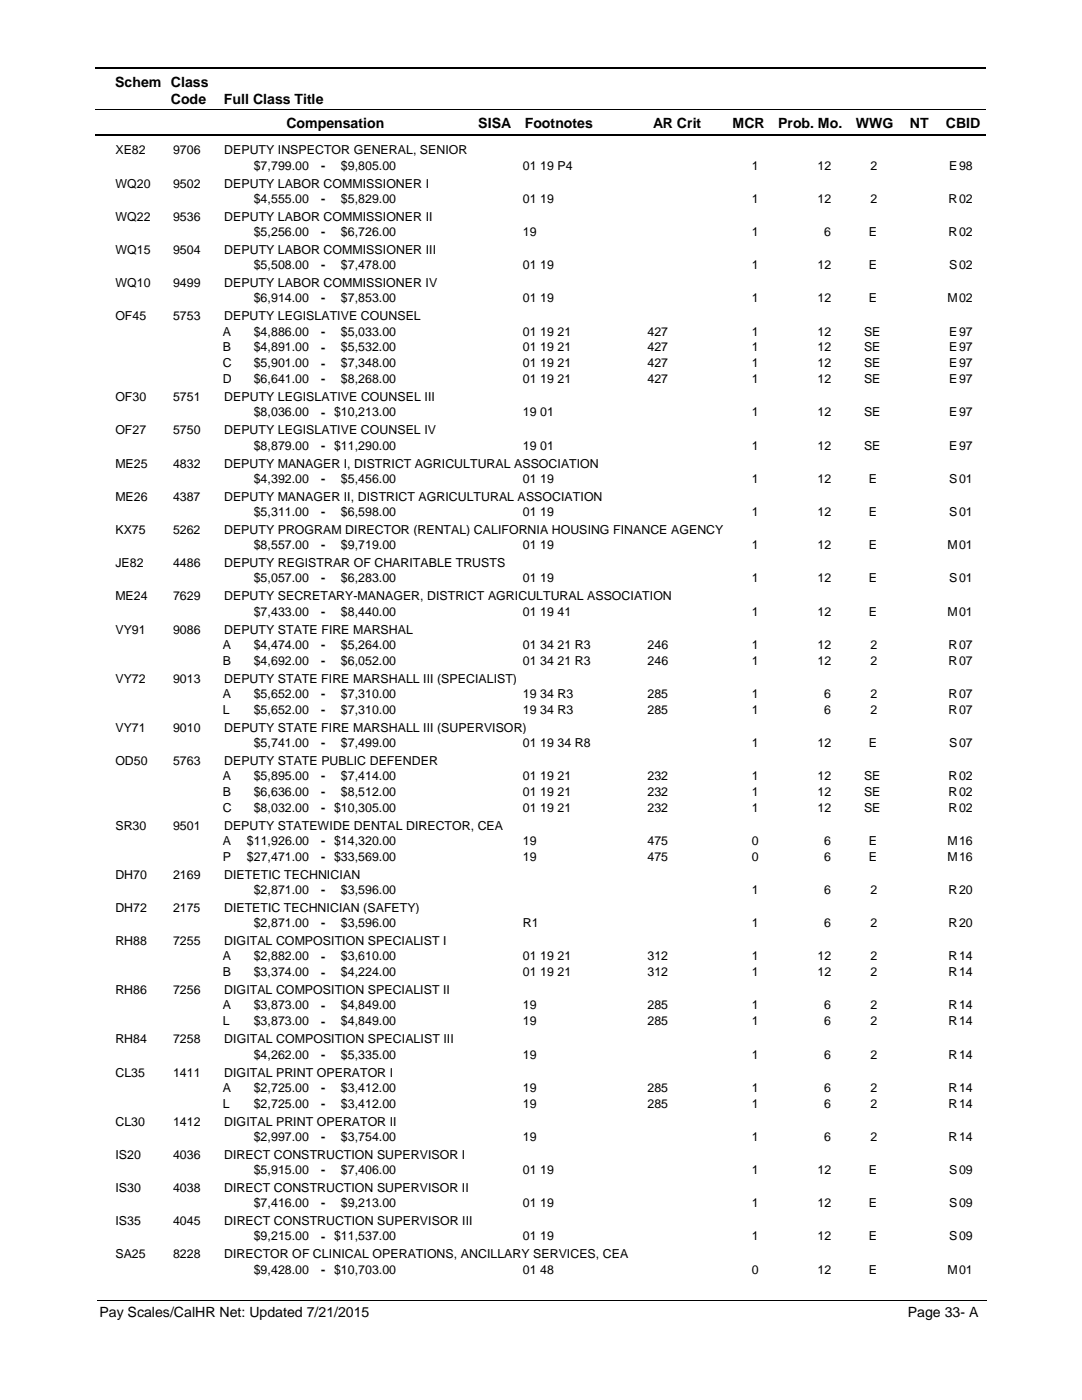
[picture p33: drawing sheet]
<svg xmlns="http://www.w3.org/2000/svg" width="216mm" height="279mm" viewBox="0 0 216 279" stroke-linecap="round" stroke-linejoin="round" font-family="sans-serif">
<defs><g id="words">
<g font-size="2.8">
<text x="23" y="17.3">Schem Class</text>
<text x="34.1" y="20.7">Code</text>
<text x="44.7" y="20.7">Full Class Title</text>
<text x="57.2" y="25.6">Compensation</text>
<text x="95.4" y="25.6">SISA</text>
<text x="104.7" y="25.6">Footnotes</text>
<text x="130.3" y="25.6">AR Crit</text>
<text x="146.2" y="25.6">MCR</text>
<text x="155.3" y="25.6">Prob. Mo.</text>
<text x="170.8" y="25.6">WWG</text>
<text x="181.5" y="25.6">NT</text>
<text x="188.7" y="25.6">CBID</text>
<text x="19.9" y="262.9">Pay Scales/CalHR Net: Updated 7/21/2015</text>
<text x="181.1" y="262.9">Page 33- A</text>
</g>
<g font-size="2.5">
<text x="23" y="30.8">XE82</text>
<text x="34.5" y="30.8">9706</text>
<text x="44.7" y="30.8">DEPUTY INSPECTOR GENERAL, SENIOR</text>
<text x="50.6" y="33.9">$7,799.00</text>
<text x="64.1" y="33.9">-</text>
<text x="68" y="33.9">$9,805.00</text>
<text x="104.3" y="33.9">01 19 P4</text>
<text x="150" y="33.9">1</text>
<text x="163.1" y="33.9">12</text>
<text x="173.7" y="33.9">2</text>
<text x="189.4" y="33.9">E</text>
<text x="191.4" y="33.9">98</text>
<text x="23" y="37.4">WQ20</text>
<text x="34.5" y="37.4">9502</text>
<text x="44.7" y="37.4">DEPUTY LABOR COMMISSIONER I</text>
<text x="50.6" y="40.5">$4,555.00</text>
<text x="64.1" y="40.5">-</text>
<text x="68" y="40.5">$5,829.00</text>
<text x="104.3" y="40.5">01 19</text>
<text x="150" y="40.5">1</text>
<text x="163.1" y="40.5">12</text>
<text x="173.7" y="40.5">2</text>
<text x="189.3" y="40.5">R</text>
<text x="191.4" y="40.5">02</text>
<text x="23" y="44">WQ22</text>
<text x="34.5" y="44">9536</text>
<text x="44.7" y="44">DEPUTY LABOR COMMISSIONER II</text>
<text x="50.6" y="47.1">$5,256.00</text>
<text x="64.1" y="47.1">-</text>
<text x="68" y="47.1">$6,726.00</text>
<text x="104.3" y="47.1">19</text>
<text x="150" y="47.1">1</text>
<text x="164.5" y="47.1">6</text>
<text x="173.4" y="47.1">E</text>
<text x="189.3" y="47.1">R</text>
<text x="191.4" y="47.1">02</text>
<text x="23" y="50.7">WQ15</text>
<text x="34.5" y="50.7">9504</text>
<text x="44.7" y="50.7">DEPUTY LABOR COMMISSIONER III</text>
<text x="50.6" y="53.7">$5,508.00</text>
<text x="64.1" y="53.8">-</text>
<text x="68" y="53.7">$7,478.00</text>
<text x="104.3" y="53.7">01 19</text>
<text x="150" y="53.7">1</text>
<text x="163.1" y="53.7">12</text>
<text x="173.4" y="53.7">E</text>
<text x="189.4" y="53.7">S</text>
<text x="191.4" y="53.7">02</text>
<text x="23" y="57.3">WQ10</text>
<text x="34.5" y="57.3">9499</text>
<text x="44.7" y="57.3">DEPUTY LABOR COMMISSIONER IV</text>
<text x="23" y="63.9">OF45</text>
<text x="34.5" y="63.9">5753</text>
<text x="44.7" y="63.9">DEPUTY LEGISLATIVE COUNSEL</text>
<text x="50.6" y="60.3">$6,914.00</text>
<text x="64.1" y="60.4">-</text>
<text x="68" y="60.3">$7,853.00</text>
<text x="104.3" y="60.3">01 19</text>
<text x="150" y="60.3">1</text>
<text x="163.1" y="60.3">12</text>
<text x="173.4" y="60.3">E</text>
<text x="189.1" y="60.3">M</text>
<text x="191.4" y="60.3">02</text>
<text x="44.5" y="67">A</text>
<text x="44.5" y="70.1">B</text>
<text x="50.6" y="67">$4,886.00</text>
<text x="50.6" y="70.1">$4,891.00</text>
<text x="64.1" y="67">-</text>
<text x="64.1" y="70.2">-</text>
<text x="68" y="67">$5,033.00</text>
<text x="68" y="70.1">$5,532.00</text>
<text x="104.3" y="67">01 19 21</text>
<text x="104.3" y="70.1">01 19 21</text>
<text x="129.2" y="67">427</text>
<text x="129.2" y="70.1">427</text>
<text x="150" y="67">1</text>
<text x="150" y="70.1">1</text>
<text x="163.1" y="67">12</text>
<text x="163.1" y="70.1">12</text>
<text x="172.4" y="67">SE</text>
<text x="172.4" y="70.1">SE</text>
<text x="189.4" y="67">E</text>
<text x="189.4" y="70.1">E</text>
<text x="191.4" y="67">97</text>
<text x="191.4" y="70.1">97</text>
<text x="44.5" y="73.3">C</text>
<text x="44.5" y="76.5">D</text>
<text x="50.6" y="73.3">$5,901.00</text>
<text x="50.6" y="76.5">$6,641.00</text>
<text x="64.1" y="73.3">-</text>
<text x="64.1" y="76.5">-</text>
<text x="68" y="76.5">$8,268.00</text>
<text x="68" y="73.3">$7,348.00</text>
<text x="104.3" y="76.5">01 19 21</text>
<text x="104.3" y="73.3">01 19 21</text>
<text x="129.2" y="76.5">427</text>
<text x="129.2" y="73.3">427</text>
<text x="150" y="73.3">1</text>
<text x="150" y="76.5">1</text>
<text x="163.1" y="73.3">12</text>
<text x="163.1" y="76.5">12</text>
<text x="172.4" y="76.5">SE</text>
<text x="172.4" y="73.3">SE</text>
<text x="189.4" y="73.3">E</text>
<text x="189.4" y="76.5">E</text>
<text x="191.4" y="73.3">97</text>
<text x="191.4" y="76.5">97</text>
<text x="23" y="80.1">OF30</text>
<text x="34.5" y="80.1">5751</text>
<text x="44.7" y="80.1">DEPUTY LEGISLATIVE COUNSEL III</text>
<text x="50.6" y="83.1">$8,036.00</text>
<text x="64.1" y="83.1">- $10,213.00</text>
<text x="104.3" y="83.1">19 01</text>
<text x="150" y="83.1">1</text>
<text x="163.1" y="83.1">12</text>
<text x="172.4" y="83.1">SE</text>
<text x="189.4" y="83.1">E</text>
<text x="191.4" y="83.1">97</text>
<text x="23" y="86.7">OF27</text>
<text x="34.5" y="86.7">5750</text>
<text x="44.7" y="86.7">DEPUTY LEGISLATIVE COUNSEL IV</text>
<text x="50.6" y="89.7">$8,879.00</text>
<text x="64.1" y="89.7">- $11,290.00</text>
<text x="104.3" y="89.7">19 01</text>
<text x="150" y="89.7">1</text>
<text x="163.1" y="89.7">12</text>
<text x="172.4" y="89.7">SE</text>
<text x="189.4" y="89.7">E</text>
<text x="191.4" y="89.7">97</text>
<text x="23" y="93.3">ME25</text>
<text x="34.5" y="93.3">4832</text>
<text x="44.7" y="93.3">DEPUTY MANAGER I, DISTRICT AGRICULTURAL ASSOCIATION</text>
<text x="23" y="99.9">ME26</text>
<text x="34.5" y="99.9">4387</text>
<text x="44.7" y="99.9">DEPUTY MANAGER II, DISTRICT AGRICULTURAL ASSOCIATION</text>
<text x="50.6" y="96.4">$4,392.00</text>
<text x="64.1" y="96.4">-</text>
<text x="68" y="96.4">$5,456.00</text>
<text x="104.3" y="96.4">01 19</text>
<text x="150" y="96.4">1</text>
<text x="163.1" y="96.4">12</text>
<text x="173.4" y="96.4">E</text>
<text x="189.4" y="96.4">S</text>
<text x="191.4" y="96.4">01</text>
<text x="23" y="106.6">KX75</text>
<text x="34.5" y="106.6">5262</text>
<text x="44.7" y="106.6">DEPUTY PROGRAM DIRECTOR (RENTAL) CALIFORNIA HOUSING FINANCE AGENCY</text>
<text x="50.6" y="103">$5,311.00</text>
<text x="64.1" y="103">-</text>
<text x="68" y="103">$6,598.00</text>
<text x="104.3" y="103">01 19</text>
<text x="150" y="103">1</text>
<text x="163.1" y="103">12</text>
<text x="173.4" y="103">E</text>
<text x="189.4" y="103">S</text>
<text x="191.4" y="103">01</text>
<text x="23" y="113.2">JE82</text>
<text x="34.5" y="113.2">4486</text>
<text x="44.7" y="113.2">DEPUTY REGISTRAR OF CHARITABLE TRUSTS</text>
<text x="50.6" y="109.6">$8,557.00</text>
<text x="64.1" y="109.6">-</text>
<text x="68" y="109.6">$9,719.00</text>
<text x="104.3" y="109.6">01 19</text>
<text x="150" y="109.6">1</text>
<text x="163.1" y="109.6">12</text>
<text x="173.4" y="109.6">E</text>
<text x="189.1" y="109.6">M</text>
<text x="191.4" y="109.6">01</text>
<text x="23" y="119.8">ME24</text>
<text x="34.5" y="119.8">7629</text>
<text x="44.7" y="119.8">DEPUTY SECRETARY-MANAGER, DISTRICT AGRICULTURAL ASSOCIATION</text>
<text x="50.6" y="116.2">$5,057.00</text>
<text x="64.1" y="116.2">-</text>
<text x="68" y="116.2">$6,283.00</text>
<text x="104.3" y="116.2">01 19</text>
<text x="150" y="116.2">1</text>
<text x="163.1" y="116.2">12</text>
<text x="173.4" y="116.2">E</text>
<text x="189.4" y="116.2">S</text>
<text x="191.4" y="116.2">01</text>
<text x="50.6" y="122.9">$7,433.00</text>
<text x="64.1" y="122.9">-</text>
<text x="68" y="122.9">$8,440.00</text>
<text x="104.3" y="122.9">01 19 41</text>
<text x="150" y="122.9">1</text>
<text x="163.1" y="122.9">12</text>
<text x="173.4" y="122.9">E</text>
<text x="189.1" y="122.9">M</text>
<text x="191.4" y="122.9">01</text>
<text x="23" y="126.4">VY91</text>
<text x="34.5" y="126.4">9086</text>
<text x="44.5" y="129.5">A</text>
<text x="44.7" y="126.4">DEPUTY STATE FIRE MARSHAL</text>
<text x="50.6" y="129.5">$4,474.00</text>
<text x="64.1" y="129.5">-</text>
<text x="68" y="129.5">$5,264.00</text>
<text x="104.3" y="129.5">01 34 21 R3</text>
<text x="129.2" y="129.5">246</text>
<text x="150" y="129.5">1</text>
<text x="163.1" y="129.5">12</text>
<text x="173.7" y="129.5">2</text>
<text x="189.3" y="129.5">R</text>
<text x="191.4" y="129.5">07</text>
<text x="23" y="136.2">VY72</text>
<text x="34.5" y="136.2">9013</text>
<text x="44.5" y="132.6">B</text>
<text x="44.7" y="136.2">DEPUTY STATE FIRE MARSHALL III (SPECIALIST)</text>
<text x="50.6" y="132.6">$4,692.00</text>
<text x="64.1" y="132.7">-</text>
<text x="68" y="132.6">$6,052.00</text>
<text x="104.3" y="132.6">01 34 21 R3</text>
<text x="129.2" y="132.6">246</text>
<text x="150" y="132.6">1</text>
<text x="163.1" y="132.6">12</text>
<text x="173.7" y="132.6">2</text>
<text x="189.3" y="132.6">R</text>
<text x="191.4" y="132.6">07</text>
<text x="44.5" y="142.4">L</text>
<text x="44.5" y="139.3">A</text>
<text x="50.6" y="139.3">$5,652.00</text>
<text x="50.6" y="142.4">$5,652.00</text>
<text x="64.1" y="139.3">-</text>
<text x="64.1" y="142.5">-</text>
<text x="68" y="139.3">$7,310.00</text>
<text x="68" y="142.4">$7,310.00</text>
<text x="104.3" y="139.3">19 34 R3</text>
<text x="104.3" y="142.4">19 34 R3</text>
<text x="129.2" y="139.3">285</text>
<text x="129.2" y="142.4">285</text>
<text x="150" y="142.4">1</text>
<text x="150" y="139.3">1</text>
<text x="164.5" y="139.3">6</text>
<text x="164.5" y="142.4">6</text>
<text x="173.7" y="139.3">2</text>
<text x="173.7" y="142.4">2</text>
<text x="189.3" y="142.4">R</text>
<text x="189.3" y="139.3">R</text>
<text x="191.4" y="139.3">07</text>
<text x="191.4" y="142.4">07</text>
<text x="23" y="146">VY71</text>
<text x="34.5" y="146">9010</text>
<text x="44.7" y="146">DEPUTY STATE FIRE MARSHALL III (SUPERVISOR)</text>
<text x="50.6" y="149.1">$5,741.00</text>
<text x="64.1" y="149.1">-</text>
<text x="68" y="149.1">$7,499.00</text>
<text x="104.3" y="149.1">01 19 34 R8</text>
<text x="150" y="149.1">1</text>
<text x="163.1" y="149.1">12</text>
<text x="173.4" y="149.1">E</text>
<text x="189.4" y="149.1">S</text>
<text x="191.4" y="149.1">07</text>
<text x="23" y="152.6">OD50</text>
<text x="34.5" y="152.6">5763</text>
<text x="44.5" y="155.7">A</text>
<text x="44.7" y="152.6">DEPUTY STATE PUBLIC DEFENDER</text>
<text x="50.6" y="155.7">$5,895.00</text>
<text x="64.1" y="155.7">-</text>
<text x="68" y="155.7">$7,414.00</text>
<text x="104.3" y="155.7">01 19 21</text>
<text x="129.2" y="155.7">232</text>
<text x="150" y="155.7">1</text>
<text x="163.1" y="155.7">12</text>
<text x="172.4" y="155.7">SE</text>
<text x="189.3" y="155.7">R</text>
<text x="191.4" y="155.7">02</text>
<text x="44.5" y="158.8">B</text>
<text x="50.6" y="158.8">$6,636.00</text>
<text x="64.1" y="158.9">-</text>
<text x="68" y="158.8">$8,512.00</text>
<text x="104.3" y="158.8">01 19 21</text>
<text x="129.2" y="158.8">232</text>
<text x="150" y="158.8">1</text>
<text x="163.1" y="158.8">12</text>
<text x="172.4" y="158.8">SE</text>
<text x="189.3" y="158.8">R</text>
<text x="191.4" y="158.8">02</text>
<text x="23" y="165.6">SR30</text>
<text x="34.5" y="165.6">9501</text>
<text x="44.5" y="162">C</text>
<text x="44.7" y="165.6">DEPUTY STATEWIDE DENTAL DIRECTOR, CEA</text>
<text x="50.6" y="162">$8,032.00</text>
<text x="64.1" y="162">- $10,305.00</text>
<text x="104.3" y="162">01 19 21</text>
<text x="129.2" y="162">232</text>
<text x="150" y="162">1</text>
<text x="163.1" y="162">12</text>
<text x="172.4" y="162">SE</text>
<text x="189.3" y="162">R</text>
<text x="191.4" y="162">02</text>
<text x="44.5" y="171.8">P</text>
<text x="44.5" y="168.7">A</text>
<text x="49.3" y="168.7">$11,926.00</text>
<text x="49.3" y="171.8">$27,471.00</text>
<text x="64.1" y="168.7">- $14,320.00</text>
<text x="64.1" y="171.9">- $33,569.00</text>
<text x="104.3" y="168.7">19</text>
<text x="104.3" y="171.8">19</text>
<text x="129.2" y="168.7">475</text>
<text x="129.2" y="171.8">475</text>
<text x="150" y="171.8">0</text>
<text x="150" y="168.7">0</text>
<text x="164.5" y="168.7">6</text>
<text x="164.5" y="171.8">6</text>
<text x="173.4" y="168.7">E</text>
<text x="173.4" y="171.8">E</text>
<text x="189.1" y="171.8">M</text>
<text x="189.1" y="168.7">M</text>
<text x="191.4" y="168.7">16</text>
<text x="191.4" y="171.8">16</text>
<text x="23" y="175.4">DH70</text>
<text x="34.5" y="175.4">2169</text>
<text x="44.7" y="175.4">DIETETIC TECHNICIAN</text>
<text x="50.6" y="178.4">$2,871.00</text>
<text x="64.1" y="178.5">-</text>
<text x="68" y="178.4">$3,596.00</text>
<text x="150" y="178.4">1</text>
<text x="164.5" y="178.4">6</text>
<text x="173.7" y="178.4">2</text>
<text x="189.3" y="178.4">R</text>
<text x="191.4" y="178.4">20</text>
<text x="23" y="182">DH72</text>
<text x="34.5" y="182">2175</text>
<text x="44.7" y="182">DIETETIC TECHNICIAN (SAFETY)</text>
<text x="50.6" y="185">$2,871.00</text>
<text x="64.1" y="185.1">-</text>
<text x="68" y="185">$3,596.00</text>
<text x="104.3" y="185">R1</text>
<text x="150" y="185">1</text>
<text x="164.5" y="185">6</text>
<text x="173.7" y="185">2</text>
<text x="189.3" y="185">R</text>
<text x="191.4" y="185">20</text>
<text x="23" y="188.6">RH88</text>
<text x="34.5" y="188.6">7255</text>
<text x="44.5" y="191.7">A</text>
<text x="44.7" y="188.6">DIGITAL COMPOSITION SPECIALIST I</text>
<text x="50.6" y="191.7">$2,882.00</text>
<text x="64.1" y="191.7">-</text>
<text x="68" y="191.7">$3,610.00</text>
<text x="104.3" y="191.7">01 19 21</text>
<text x="129.2" y="191.7">312</text>
<text x="150" y="191.7">1</text>
<text x="163.1" y="191.7">12</text>
<text x="173.7" y="191.7">2</text>
<text x="189.3" y="191.7">R</text>
<text x="191.4" y="191.7">14</text>
<text x="44.5" y="194.9">B</text>
<text x="50.6" y="194.9">$3,374.00</text>
<text x="64.1" y="194.9">-</text>
<text x="68" y="194.9">$4,224.00</text>
<text x="104.3" y="194.9">01 19 21</text>
<text x="129.2" y="194.9">312</text>
<text x="150" y="194.9">1</text>
<text x="163.1" y="194.9">12</text>
<text x="173.7" y="194.9">2</text>
<text x="189.3" y="194.9">R</text>
<text x="191.4" y="194.9">14</text>
<text x="23" y="198.4">RH86</text>
<text x="34.5" y="198.4">7256</text>
<text x="44.5" y="201.5">A</text>
<text x="44.7" y="198.4">DIGITAL COMPOSITION SPECIALIST II</text>
<text x="50.6" y="201.5">$3,873.00</text>
<text x="64.1" y="201.5">-</text>
<text x="68" y="201.5">$4,849.00</text>
<text x="104.3" y="201.5">19</text>
<text x="129.2" y="201.5">285</text>
<text x="150" y="201.5">1</text>
<text x="164.5" y="201.5">6</text>
<text x="173.7" y="201.5">2</text>
<text x="189.3" y="201.5">R</text>
<text x="191.4" y="201.5">14</text>
<text x="23" y="208.2">RH84</text>
<text x="34.5" y="208.2">7258</text>
<text x="44.5" y="204.6">L</text>
<text x="44.7" y="208.2">DIGITAL COMPOSITION SPECIALIST III</text>
<text x="50.6" y="204.6">$3,873.00</text>
<text x="64.1" y="204.7">-</text>
<text x="68" y="204.6">$4,849.00</text>
<text x="104.3" y="204.6">19</text>
<text x="129.2" y="204.6">285</text>
<text x="150" y="204.6">1</text>
<text x="164.5" y="204.6">6</text>
<text x="173.7" y="204.6">2</text>
<text x="189.3" y="204.6">R</text>
<text x="191.4" y="204.6">14</text>
<text x="23" y="214.8">CL35</text>
<text x="34.5" y="214.8">1411</text>
<text x="44.7" y="214.8">DIGITAL PRINT OPERATOR I</text>
<text x="50.6" y="211.3">$4,262.00</text>
<text x="64.1" y="211.3">-</text>
<text x="68" y="211.3">$5,335.00</text>
<text x="104.3" y="211.3">19</text>
<text x="150" y="211.3">1</text>
<text x="164.5" y="211.3">6</text>
<text x="173.7" y="211.3">2</text>
<text x="189.3" y="211.3">R</text>
<text x="191.4" y="211.3">14</text>
<text x="44.5" y="217.9">A</text>
<text x="44.5" y="221.1">L</text>
<text x="50.6" y="217.9">$2,725.00</text>
<text x="50.6" y="221.1">$2,725.00</text>
<text x="64.1" y="217.9">-</text>
<text x="64.1" y="221.1">-</text>
<text x="68" y="217.9">$3,412.00</text>
<text x="68" y="221.1">$3,412.00</text>
<text x="104.3" y="217.9">19</text>
<text x="104.3" y="221.1">19</text>
<text x="129.2" y="217.9">285</text>
<text x="129.2" y="221.1">285</text>
<text x="150" y="217.9">1</text>
<text x="150" y="221.1">1</text>
<text x="164.5" y="217.9">6</text>
<text x="164.5" y="221.1">6</text>
<text x="173.7" y="217.9">2</text>
<text x="173.7" y="221.1">2</text>
<text x="189.3" y="217.9">R</text>
<text x="189.3" y="221.1">R</text>
<text x="191.4" y="217.9">14</text>
<text x="191.4" y="221.1">14</text>
<text x="23" y="224.6">CL30</text>
<text x="34.5" y="224.6">1412</text>
<text x="44.7" y="224.6">DIGITAL PRINT OPERATOR II</text>
<text x="50.6" y="227.7">$2,997.00</text>
<text x="64.1" y="227.7">-</text>
<text x="68" y="227.7">$3,754.00</text>
<text x="104.3" y="227.7">19</text>
<text x="150" y="227.7">1</text>
<text x="164.5" y="227.7">6</text>
<text x="173.7" y="227.7">2</text>
<text x="189.3" y="227.7">R</text>
<text x="191.4" y="227.7">14</text>
<text x="23" y="231.3">IS20</text>
<text x="34.5" y="231.3">4036</text>
<text x="44.7" y="231.3">DIRECT CONSTRUCTION SUPERVISOR I</text>
<text x="23" y="237.9">IS30</text>
<text x="34.5" y="237.9">4038</text>
<text x="44.7" y="237.9">DIRECT CONSTRUCTION SUPERVISOR II</text>
<text x="50.6" y="234.3">$5,915.00</text>
<text x="64.1" y="234.3">-</text>
<text x="68" y="234.3">$7,406.00</text>
<text x="104.3" y="234.3">01 19</text>
<text x="150" y="234.3">1</text>
<text x="163.1" y="234.3">12</text>
<text x="173.4" y="234.3">E</text>
<text x="189.4" y="234.3">S</text>
<text x="191.4" y="234.3">09</text>
<text x="23" y="244.5">IS35</text>
<text x="34.5" y="244.5">4045</text>
<text x="44.7" y="244.5">DIRECT CONSTRUCTION SUPERVISOR III</text>
<text x="50.6" y="240.9">$7,416.00</text>
<text x="64.1" y="241">-</text>
<text x="68" y="240.9">$9,213.00</text>
<text x="104.3" y="240.9">01 19</text>
<text x="150" y="240.9">1</text>
<text x="163.1" y="240.9">12</text>
<text x="173.4" y="240.9">E</text>
<text x="189.4" y="240.9">S</text>
<text x="191.4" y="240.9">09</text>
<text x="23" y="251.1">SA25</text>
<text x="34.5" y="251.1">8228</text>
<text x="44.7" y="251.1">DIRECTOR OF CLINICAL OPERATIONS, ANCILLARY SERVICES, CEA</text>
<text x="50.6" y="247.5">$9,215.00</text>
<text x="64.1" y="247.6">- $11,537.00</text>
<text x="104.3" y="247.5">01 19</text>
<text x="150" y="247.5">1</text>
<text x="163.1" y="247.5">12</text>
<text x="173.4" y="247.5">E</text>
<text x="189.4" y="247.5">S</text>
<text x="191.4" y="247.5">09</text>
<text x="50.6" y="254.2">$9,428.00</text>
<text x="64.1" y="254.2">- $10,703.00</text>
<text x="104.3" y="254.2">01 48</text>
<text x="150" y="254.2">0</text>
<text x="163.1" y="254.2">12</text>
<text x="173.4" y="254.2">E</text>
<text x="189.1" y="254.2">M</text>
<text x="191.4" y="254.2">01</text>
</g>
</g></defs>
<path d="M19 13.5h177.8M19 27h177.8" fill="none" stroke="#000" stroke-width=".36"/>
<path d="M19 21.8h177.8" fill="none" stroke="#000" stroke-width=".2"/>
<g fill="#fff">
<path d="M46.9 31.2h16.3v3h-16.3z"/>
<path d="M191 31.2h4.2v3h-4.2z"/>
<path d="M46.9 37.8h16.3v3h-16.3z"/>
<path d="M191 37.8h4.2v3h-4.2z"/>
<path d="M46.9 44.5h16.3v3h-16.3z"/>
<path d="M191 44.5h4.2v3h-4.2z"/>
<path d="M46.9 51.1h16.3v3h-16.3z"/>
<path d="M191 51.1h4.2v3h-4.2z"/>
<path d="M46.9 57.7h16.3v3h-16.3z"/>
<path d="M191 57.7h4.2v3h-4.2z"/>
<path d="M46.9 64.3h16.3v3h-16.3z"/>
<path d="M191 64.3h4.2v3h-4.2z"/>
<path d="M46.9 67.5h16.3v3h-16.3z"/>
<path d="M191 67.5h4.2v3h-4.2z"/>
<path d="M46.9 70.7h16.3v3h-16.3z"/>
<path d="M191 70.7h4.2v3h-4.2z"/>
<path d="M46.9 73.9h16.3v2.9h-16.3z"/>
<path d="M191 73.9h4.2v2.9h-4.2z"/>
<path d="M46.9 80.5h16.3v3h-16.3z"/>
<path d="M191 80.5h4.2v3h-4.2z"/>
<path d="M46.9 87.1h16.3v3h-16.3z"/>
<path d="M191 87.1h4.2v3h-4.2z"/>
<path d="M46.9 93.7h16.3v3h-16.3z"/>
<path d="M191 93.7h4.2v3h-4.2z"/>
<path d="M46.9 100.4h16.3v2.9h-16.3z"/>
<path d="M191 100.4h4.2v2.9h-4.2z"/>
<path d="M46.9 107h16.3v2.9h-16.3z"/>
<path d="M191 107h4.2v2.9h-4.2z"/>
<path d="M46.9 113.6h16.3v3h-16.3z"/>
<path d="M191 113.6h4.2v3h-4.2z"/>
<path d="M46.9 120.2h16.3v3h-16.3z"/>
<path d="M191 120.2h4.2v3h-4.2z"/>
<path d="M46.9 126.8h16.3v3h-16.3z"/>
<path d="M191 126.8h4.2v3h-4.2z"/>
<path d="M46.9 130h16.3v3h-16.3z"/>
<path d="M191 130h4.2v3h-4.2z"/>
<path d="M46.9 136.6h16.3v3h-16.3z"/>
<path d="M191 136.6h4.2v3h-4.2z"/>
<path d="M46.9 139.8h16.3v3h-16.3z"/>
<path d="M191 139.8h4.2v3h-4.2z"/>
<path d="M46.9 146.4h16.3v3h-16.3z"/>
<path d="M191 146.4h4.2v3h-4.2z"/>
<path d="M46.9 153h16.3v3h-16.3z"/>
<path d="M191 153h4.2v3h-4.2z"/>
<path d="M46.9 156.2h16.3v3h-16.3z"/>
<path d="M191 156.2h4.2v3h-4.2z"/>
<path d="M46.9 159.4h16.3v3h-16.3z"/>
<path d="M191 159.4h4.2v3h-4.2z"/>
<path d="M46.9 166h16.3v3h-16.3z"/>
<path d="M191 166h4.2v3h-4.2z"/>
<path d="M46.9 169.2h16.3v3h-16.3z"/>
<path d="M191 169.2h4.2v3h-4.2z"/>
<path d="M46.9 175.8h16.3v3h-16.3z"/>
<path d="M191 175.8h4.2v3h-4.2z"/>
<path d="M46.9 182.4h16.3v3h-16.3z"/>
<path d="M191 182.4h4.2v3h-4.2z"/>
<path d="M46.9 189.1h16.3v2.9h-16.3z"/>
<path d="M191 189.1h4.2v2.9h-4.2z"/>
<path d="M46.9 192.2h16.3v3h-16.3z"/>
<path d="M191 192.2h4.2v3h-4.2z"/>
<path d="M46.9 198.8h16.3v3h-16.3z"/>
<path d="M191 198.8h4.2v3h-4.2z"/>
<path d="M46.9 202h16.3v3h-16.3z"/>
<path d="M191 202h4.2v3h-4.2z"/>
<path d="M46.9 208.6h16.3v3h-16.3z"/>
<path d="M191 208.6h4.2v3h-4.2z"/>
<path d="M46.9 215.3h16.3v2.9h-16.3z"/>
<path d="M191 215.3h4.2v2.9h-4.2z"/>
<path d="M46.9 218.4h16.3v3h-16.3z"/>
<path d="M191 218.4h4.2v3h-4.2z"/>
<path d="M46.9 225h16.3v3h-16.3z"/>
<path d="M191 225h4.2v3h-4.2z"/>
<path d="M46.9 231.7h16.3v3h-16.3z"/>
<path d="M191 231.7h4.2v3h-4.2z"/>
<path d="M46.9 238.3h16.3v3h-16.3z"/>
<path d="M191 238.3h4.2v3h-4.2z"/>
<path d="M46.9 244.9h16.3v3h-16.3z"/>
<path d="M191 244.9h4.2v3h-4.2z"/>
<path d="M46.9 251.5h16.3v3h-16.3z"/>
<path d="M191 251.5h4.2v3h-4.2z"/>
</g>
<path d="M19.4 259.6h177.4" fill="none" stroke="#000" stroke-width=".2"/>
<use href="#words"/>
</svg>
